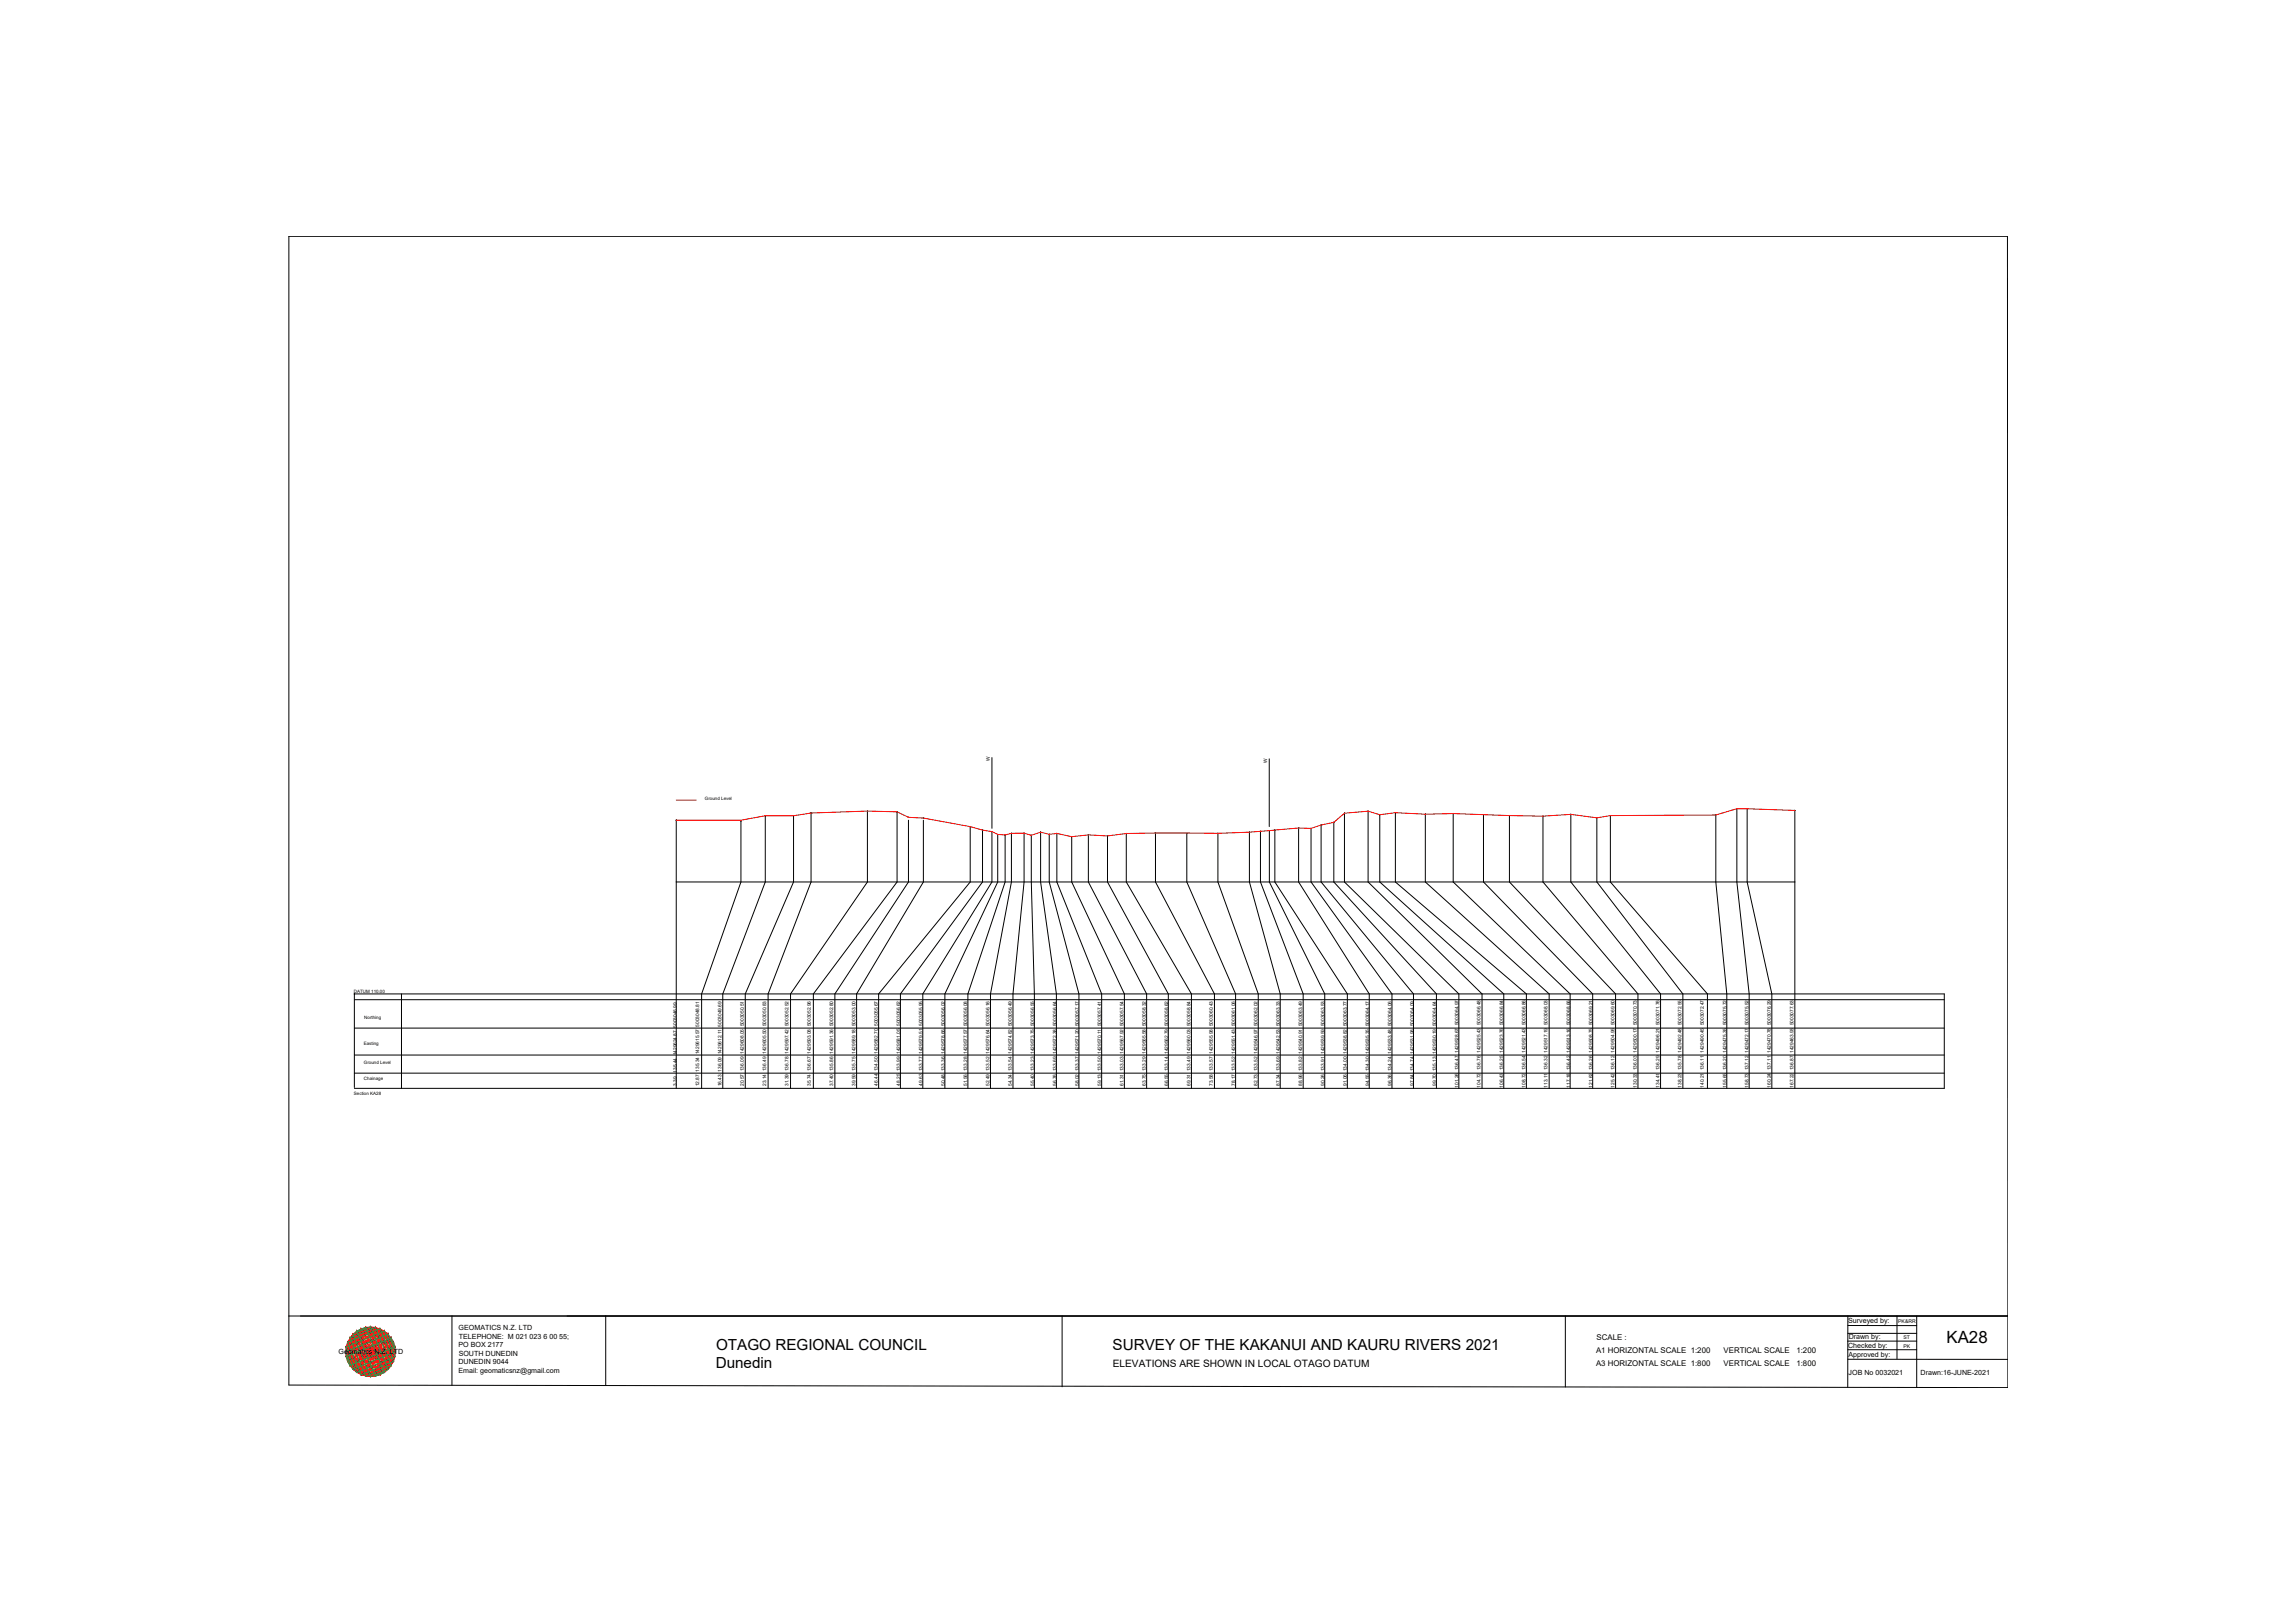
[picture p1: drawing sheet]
<svg xmlns="http://www.w3.org/2000/svg" width="420mm" height="297mm" viewBox="0 0 420 297" stroke-linecap="round" stroke-linejoin="round" font-family="sans-serif">
<defs><g id="words">
<text font-size="3.1" x="356.4" y="245.7">KA28</text>
<g font-size="2.8">
<text x="131" y="250.3">Dunedin</text>
<text x="131.1" y="247">OTAGO REGIONAL COUNCIL</text>
<text x="203.7" y="247">SURVEY OF THE KAKANUI AND KAURU RIVERS 2021</text>
</g>
<text font-size="1.9" x="203.7" y="250.1">ELEVATIONS ARE SHOWN IN LOCAL OTAGO DATUM</text>
<g font-size="1.4">
<text x="292.3" y="245.2">SCALE :</text>
<text x="292.2" y="247.6">A1 HORIZONTAL SCALE 1:200</text>
<text x="292.2" y="250">A3 HORIZONTAL SCALE 1:800</text>
<text x="315.5" y="247.6">VERTICAL SCALE</text>
<text x="315.5" y="250">VERTICAL SCALE</text>
<text x="328.9" y="247.6">1:200</text>
<text x="328.9" y="250">1:800</text>
</g>
<g font-size="1.3">
<text x="84" y="243.4">GEOMATICS N.Z. LTD</text>
<text x="84" y="245">TELEPHONE: M 021 023 6 00 55;</text>
<text x="338.3" y="242.1">Surveyed by:</text>
<text x="338.5" y="245.1">Drawn by:</text>
<text x="62" y="247.8">Geomatics N.Z. LTD</text>
<text x="83.9" y="246.6">PO BOX 2177</text>
<text x="83.9" y="249.7">DUNEDIN 9044</text>
<text x="83.9" y="251.3">Email: geomaticsnz@gmail.com</text>
<text x="84" y="248.1">SOUTH DUNEDIN</text>
<text x="338.3" y="246.6">Checked by:</text>
<text x="338.4" y="248.3">Approved by:</text>
<text x="338.4" y="251.7">JOB No 0032021</text>
<text x="351.6" y="251.7">Drawn:16-JUNE-2021</text>
</g>
<g font-size=".9">
<text x="181.2" y="139.3" transform="rotate(-90 181.2 139.3)">W</text>
<text x="232" y="139.6" transform="rotate(-90 232 139.6)">W</text>
<text x="123.9" y="196.3" transform="rotate(-90 123.9 196.3)">135.44 1429624.87 5003046.99</text>
<text x="123.9" y="198.7" transform="rotate(-90 123.9 198.7)">3.39</text>
<text x="128" y="198.8" transform="rotate(-90 128 198.8)">12.87 135.34 1429615.57 5003048.81</text>
<text x="132.1" y="198.8" transform="rotate(-90 132.1 198.8)">16.43 136.09 1429612.11 5003049.69</text>
<text x="136.2" y="198.7" transform="rotate(-90 136.2 198.7)">20.57 136.09 1429608.05 5003050.51</text>
<text x="140.3" y="198.7" transform="rotate(-90 140.3 198.7)">23.14 136.49 1429605.50 5003050.83</text>
<text x="144.3" y="198.7" transform="rotate(-90 144.3 198.7)">31.39 136.78 1429597.42 5003052.52</text>
<text x="148.4" y="198.7" transform="rotate(-90 148.4 198.7)">35.74 136.67 1429593.08 5003052.96</text>
<text x="152.5" y="198.7" transform="rotate(-90 152.5 198.7)">37.40 135.86 1429591.36 5003052.80</text>
<text x="156.6" y="198.7" transform="rotate(-90 156.6 198.7)">39.59 135.75 1429589.18 5003053.00</text>
<text x="160.7" y="198.7" transform="rotate(-90 160.7 198.7)">46.44 134.50 1429582.70 5003055.67</text>
<text x="164.8" y="198.7" transform="rotate(-90 164.8 198.7)">48.25 133.99 1429581.05 5003056.62</text>
<text x="168.9" y="198.7" transform="rotate(-90 168.9 198.7)">49.63 133.77 1429579.51 5003055.95</text>
<text x="173" y="198.7" transform="rotate(-90 173 198.7)">50.48 133.36 1429578.66 5003056.02</text>
<text x="177" y="198.7" transform="rotate(-90 177 198.7)">51.56 133.28 1429577.57 5003056.08</text>
<text x="181.1" y="198.7" transform="rotate(-90 181.1 198.7)">52.49 133.52 1429576.64 5003056.16</text>
<text x="185.2" y="198.7" transform="rotate(-90 185.2 198.7)">54.34 133.54 1429574.82 5003056.49</text>
<text x="189.3" y="198.7" transform="rotate(-90 189.3 198.7)">55.40 133.23 1429573.75 5003056.55</text>
<text x="193.4" y="198.7" transform="rotate(-90 193.4 198.7)">56.76 133.69 1429572.38 5003056.64</text>
<text x="197.5" y="198.7" transform="rotate(-90 197.5 198.7)">58.02 133.37 1429571.20 5003057.17</text>
<text x="201.6" y="198.7" transform="rotate(-90 201.6 198.7)">59.13 133.50 1429570.11 5003057.41</text>
<text x="205.7" y="198.7" transform="rotate(-90 205.7 198.7)">61.31 133.03 1429567.92 5003057.54</text>
<text x="209.8" y="198.7" transform="rotate(-90 209.8 198.7)">63.75 133.29 1429565.58 5003058.32</text>
<text x="213.8" y="198.7" transform="rotate(-90 213.8 198.7)">66.55 133.14 1429562.79 5003058.62</text>
<text x="217.9" y="198.7" transform="rotate(-90 217.9 198.7)">69.31 133.49 1429560.03 5003058.84</text>
<text x="222" y="198.7" transform="rotate(-90 222 198.7)">73.58 133.57 1429555.98 5003060.43</text>
<text x="226.1" y="198.7" transform="rotate(-90 226.1 198.7)">78.17 133.52 1429551.43 5003061.06</text>
<text x="230.2" y="198.7" transform="rotate(-90 230.2 198.7)">82.73 133.52 1429546.97 5003062.02</text>
<text x="234.3" y="198.7" transform="rotate(-90 234.3 198.7)">87.34 133.69 1429542.53 5003063.33</text>
<text x="238.4" y="198.7" transform="rotate(-90 238.4 198.7)">88.96 133.82 1429540.91 5003063.49</text>
<text x="242.5" y="198.7" transform="rotate(-90 242.5 198.7)">90.26 133.91 1429539.59 5003063.53</text>
<text x="246.5" y="198.7" transform="rotate(-90 246.5 198.7)">91.06 134.00 1429538.82 5003063.77</text>
<text x="250.6" y="198.7" transform="rotate(-90 250.6 198.7)">94.55 134.30 1429535.35 5003064.17</text>
<text x="254.7" y="198.7" transform="rotate(-90 254.7 198.7)">96.36 134.24 1429533.48 5003064.06</text>
<text x="258.8" y="198.7" transform="rotate(-90 258.8 198.7)">97.84 134.74 1429531.98 5003064.09</text>
<text x="262.9" y="198.7" transform="rotate(-90 262.9 198.7)">99.70 135.13 1429530.19 5003064.64</text>
<text x="267" y="199" transform="rotate(-90 267 199)">101.26 136.47 1429528.67 5003064.97</text>
<text x="271.1" y="199" transform="rotate(-90 271.1 199)">104.72 136.76 1429525.43 5003066.48</text>
<text x="275.2" y="199" transform="rotate(-90 275.2 199)">106.43 136.25 1429523.76 5003066.84</text>
<text x="279.3" y="199" transform="rotate(-90 279.3 199)">108.72 136.54 1429521.43 5003066.86</text>
<text x="283.3" y="199" transform="rotate(-90 283.3 199)">113.11 136.32 1429517.19 5003068.03</text>
<text x="287.4" y="199" transform="rotate(-90 287.4 199)">117.18 136.42 1429513.16 5003068.66</text>
<text x="291.5" y="199" transform="rotate(-90 291.5 199)">121.62 136.26 1429508.75 5003069.21</text>
<text x="295.6" y="199" transform="rotate(-90 295.6 199)">125.42 136.12 1429504.95 5003069.60</text>
<text x="299.7" y="199" transform="rotate(-90 299.7 199)">130.33 136.03 1429500.17 5003070.73</text>
<text x="303.8" y="199" transform="rotate(-90 303.8 199)">134.41 136.29 1429496.21 5003071.76</text>
<text x="307.9" y="199" transform="rotate(-90 307.9 199)">138.23 135.78 1429492.48 5003072.55</text>
<text x="312" y="199" transform="rotate(-90 312 199)">140.21 136.11 1429490.45 5003072.47</text>
<text x="316.1" y="199" transform="rotate(-90 316.1 199)">155.65 136.20 1429475.35 5003075.72</text>
<text x="320.1" y="199" transform="rotate(-90 320.1 199)">158.73 137.12 1429472.17 5003075.52</text>
<text x="324.2" y="199" transform="rotate(-90 324.2 199)">160.24 137.11 1429470.78 5003076.29</text>
<text x="328.3" y="199" transform="rotate(-90 328.3 199)">167.22 136.87 1429463.93 5003077.63</text>
<text x="347.5" y="242.2">PK&amp;RR</text>
<text x="348.5" y="245">ST</text>
<text x="348.5" y="246.8">PK</text>
</g>
<g font-size=".8">
<text x="129" y="146.4">Ground Level</text>
<text x="64.8" y="181.7">DATUM 110.00</text>
<text x="66.6" y="191.3">Easting</text>
<text x="66.7" y="186.4">Northing</text>
<text x="66.6" y="194.7">Ground Level</text>
<text x="66.6" y="197.6">Chainage</text>
<text x="64.8" y="200.3">Section KA28</text>
</g>
</g></defs>
<!-- layer: 0 -->
<g fill="none" stroke="#000" stroke-width=".18">
<path d="M52.9 43.3h314.6l.1 210.7-314.7-.5zM181.6 138.7v12.9M232.4 138.9v12.4M123.8 150.1v49.1M123.8 150.1h.1M135.6 150.2v11.2l-7.2 20.5v17.3M135.7 150.2l-.1 .1M140.1 149.3v12.1l-7.8 20.5v17.3M140.1 149.3h.1M145.3 149.3v12.1l-8.9 20.5v17.3M145.3 149.3h.1M148.5 148.8h.1"/>
<path d="M148.5 148.8v12.6l-7.9 20.5v17.3M158.8 148.4v.1M158.8 148.4v13l-14.1 20.5v17.3M164.3 148.6h-.1M164.3 148.6l-.1 12.8-15.3 20.5v17.3M166.3 149.6h.1M166.3 150.1v11.3l-13.5 20.5v17.3M169 149.7h.1M169 150.1v11.3l-12.2 20.5v17.3M169.1 149.7h-.1M177.6 151.3h.1M177.6 151.3v10.1l-16.7 20.5v17.3"/>
<path d="M179.9 151.9h.1M179.9 151.9v9.5l-15.1 20.5v17.3M181.6 152.2h.1M181.6 152.2v9.2l-12.7 20.5v17.3M182.6 152.7h.1M182.7 152.7v8.7l-9.7 20.5v17.3M182.7 152.7h-.1M184 152.8h.1M184 152.8v8.6l-6.8 20.5v17.3M185.2 152.5h.1M185.2 152.5v8.9l-3.9 20.5v17.3M187.5 152.5h.1"/>
<path d="M187.5 152.5v8.9l-2 20.5v17.3M188.8 152.9h.1M188.8 152.9v8.5l.6 20.5v17.3M190.5 152.3h.1M190.5 152.3v9.1l2.9 20.5v17.3M192.1 152.7h.1M192.1 152.7v8.7l5.4 20.5v17.3M193.5 152.5v.1M193.5 152.5v8.9l8.2 20.5v17.3M196.2 153.1h.1M196.2 153.1v8.3l9.6 20.5v17.3M199.2 152.8h.1"/>
<path d="M199.3 152.8v8.6l10.6 20.5v17.3M202.8 153v8.4l11.1 20.5v17.3M202.8 153h-.1M206.2 152.5v8.9l11.9 20.5v17.3M206.2 152.5v.1M211.5 152.4l.1 .1M211.5 152.5v8.9l10.8 20.5v17.3M211.6 152.4l-.1 .1M217.3 152.5v8.9l8.9 20.5v17.3M217.3 152.5h.1M223 152.5h.1M223 152.5v8.9l7.4 20.5v17.3"/>
<path d="M228.7 152.3h.1M228.7 152.3v9.1l5.7 20.5v17.3M230.8 152.1v9.3l7.8 20.5v17.3M230.8 152.1l-.1 .1M232.4 152v.1M232.4 152v9.4l10.1 20.5v17.3M233.4 151.9h.1M233.4 151.9v9.5l13.3 20.5v17.3M237.8 151.5l-.1 .1M237.8 151.6l-.1 9.8 13 20.5v17.3M240 151.6v9.8l14.8 20.5v17.3M240 151.6h.1"/>
<path d="M241.9 151v10.4l16.9 20.5v17.3M244.2 150.5h.1M244.2 150.5v10.9l18.8 20.5v17.3M246.1 148.8h.1M246.1 148.8v12.6l21 20.5v17.3M250.5 148.5v12.9l20.8 20.5v17.3M252.6 149.1v12.3l22.7 20.5v17.3M252.6 149.1h.1M255.5 148.7v12.7l23.9 20.5v17.3M255.5 148.7l-.1 .1M261 149l-.1 12.4 22.7 20.5v17.3M266 148.9v12.5l21.5 20.5v17.3"/>
<path d="M266.1 148.9h-.1M271.6 149.1h.1M271.6 149.1v12.3l20 20.5v17.3M276.3 149.2l.1 .1M276.3 149.3v12.1l19.5 20.5v17.3M276.4 149.2l-.1 .1M282.5 149.4h.1M282.5 149.4v12l17.4 20.5v17.3M287.6 149v.1M287.6 149.1v12.3l16.4 20.5v17.3M292.4 149.7h-.1M292.4 149.7l-.1 11.7 15.8 20.5v17.3"/>
<path d="M294.8 149.2v.1M294.8 149.3v12.1l17.8 20.5v17.3M314.1 149.2v12.2l2 20.5v17.3M314.1 149.1v.1M318 148h.1M318 148v13.4l2.2 20.5v17.3M319.8 148h.1M319.9 148v13.4l4.5 20.5v17.3M319.9 148h-.1M328.6 148.3h.1M328.6 148.3v50.9M123.8 161.4h204.8"/>
<path d="M64.9 181.9h.1M64.9 181.9h291v17.3h-291M64.9 196.4h291M64.9 193.1h291M64.9 188.2h291M64.9 181.9v17.1M64.9 183h291M73.5 181.9v17.3M52.9 240.9h314.7M82.7 240.8v12.7M110.9 240.8v12.8M194.4 240.9v12.9"/>
<path d="M286.6 240.9v12.9M338.3 245.4h12.6M338.3 247h12.6M338.3 248.8h29.3M338.3 242.6h12.6M338.3 244h12.6M338.3 240.9v13M347.3 240.9v7.8M350.9 240.9v13"/>
<circle cx="123.8" cy="150.1" r=".02"/>
<circle cx="135.6" cy="150.2" r=".02"/>
<circle cx="140.1" cy="149.3" r=".02"/>
<circle cx="145.3" cy="149.3" r=".02"/>
<circle cx="148.5" cy="148.8" r=".02"/>
<circle cx="158.8" cy="148.4" r=".02"/>
<circle cx="164.2" cy="148.6" r=".02"/>
<circle cx="166.3" cy="149.6" r=".02"/>
<circle cx="169" cy="149.7" r=".02"/>
<circle cx="177.6" cy="151.3" r=".02"/>
<circle cx="179.9" cy="151.9" r=".02"/>
<circle cx="181.6" cy="152.2" r=".02"/>
<circle cx="182.7" cy="152.7" r=".02"/>
<circle cx="184" cy="152.8" r=".02"/>
<circle cx="185.2" cy="152.5" r=".02"/>
<circle cx="187.5" cy="152.5" r=".02"/>
<circle cx="188.8" cy="152.9" r=".02"/>
<circle cx="190.5" cy="152.3" r=".02"/>
<circle cx="192.1" cy="152.7" r=".02"/>
<circle cx="193.5" cy="152.5" r=".02"/>
<circle cx="196.2" cy="153.1" r=".02"/>
<circle cx="199.2" cy="152.8" r=".02"/>
<circle cx="202.8" cy="153" r=".02"/>
<circle cx="206.2" cy="152.5" r=".02"/>
<circle cx="211.5" cy="152.4" r=".02"/>
<circle cx="217.3" cy="152.5" r=".02"/>
<circle cx="223" cy="152.5" r=".02"/>
<circle cx="228.7" cy="152.3" r=".02"/>
<circle cx="230.8" cy="152.1" r=".02"/>
<circle cx="232.4" cy="152" r=".02"/>
<circle cx="233.4" cy="151.9" r=".02"/>
<circle cx="237.7" cy="151.5" r=".02"/>
<circle cx="240" cy="151.6" r=".02"/>
<circle cx="241.9" cy="151" r=".02"/>
<circle cx="244.2" cy="150.5" r=".02"/>
<circle cx="246.1" cy="148.8" r=".02"/>
<circle cx="250.5" cy="148.5" r=".02"/>
<circle cx="252.6" cy="149.1" r=".02"/>
<circle cx="255.5" cy="148.7" r=".02"/>
<circle cx="260.9" cy="149" r=".02"/>
<circle cx="266" cy="148.9" r=".02"/>
<circle cx="271.6" cy="149.1" r=".02"/>
<circle cx="276.3" cy="149.3" r=".02"/>
<circle cx="282.5" cy="149.4" r=".02"/>
<circle cx="287.6" cy="149" r=".02"/>
<circle cx="292.3" cy="149.7" r=".02"/>
<circle cx="294.8" cy="149.3" r=".02"/>
<circle cx="314.1" cy="149.2" r=".02"/>
<circle cx="318" cy="148" r=".02"/>
<circle cx="319.9" cy="148" r=".02"/>
<circle cx="328.6" cy="148.3" r=".02"/>
<circle cx="64.9" cy="181.9" r=".02"/>
</g>
<!-- layer: geo -->
<g fill="none" stroke="#545454" stroke-width=".18">
<path d="M63.3 247.4h9.1M63.4 246.5h8.9v1.8h-8.9zM63.6 245.7h8.5v3.5h-8.5zM63.6 245.7h.1M64 244.9h7.6v5h-7.6zM64.6 244.2h6.5v6.4h-6.5zM65.3 243.6h.1M65.3 243.6h5.1v7.6h-5.1zM66.1 243.2h3.5v8.4h-3.5zM66.9 242.9h1.8v9h-1.7zM67.8 242.8v9.2M71.6 244.9h.1"/>
<path d="M72.3 246.5h.1"/>
</g>
<g fill="none" stroke="#ff0" stroke-width=".18">
<path d="M63.3 247.4l4.5-4.6 4.6 4.6-4.6 4.5-4.4-4.5M63.4 246.5l3.6-3.6 5.3 5.4-3.6 3.6zM64.6 250.6h.1M64.6 244.2l6.5 6.4M65.3 251.2l-1.3-1.3 6.4-6.3 1.2 1.3-6.3 6.3M65.3 243.6l6.3 6.3-1.2 1.3-6.4-6.3zM66.1 243.2l6 6-2.5 2.4-6-5.9zM68.7 251.9h.1M68.7 242.9l3.6 3.6-5.3 5.4-3.6-3.6zM69.6 243.2l2.5 2.5-6 5.9-2.5-2.4zM71.1 244.1h.1M71.1 244.2l-6.5 6.4"/>
<path d="M71.1 250.6h.1"/>
</g>
<g fill="none" stroke="#00b85c" stroke-width=".18">
<path d="M63.3 247.4l1.3 3.2 7.8-3.2-1.3-3.2-7.8 3.2M63.4 246.5l7-2.9 1.9 4.7-7 2.9zM63.4 248.3l8.2-3.4 .7 1.6-8.2 3.4zM63.6 245.7l8.5 3.5M63.6 245.7l2.5 5.9M64 244.9l4.7-2 2.9 7-4.6 2zM64.6 244.2l3.2-1.4 3.3 7.8-3.3 1.4zM65.3 243.6l1.7-.7 3.4 8.3-1.7 .7zM66.1 243.2l3.5 8.4M69.6 243.2l-3.5 8.4M69.6 243.2l2.5 6M69.6 243.2l-6 2.5"/>
<path d="M72.1 245.7l-8.5 3.5M72.1 249.2l-6 2.4"/>
</g>
<g fill="none" stroke="#f00" stroke-width=".18">
<path d="M63.3 247.4l2.8 4.2M63.3 247.4l6.3 4.2M63.3 247.4l8.8 1.8M63.3 247.4h.1M63.4 248.3h.1M63.4 246.5h.1M63.4 246.5l8.9 1.8M63.4 246.5l.6 3.4M63.4 246.5l3.6 5.4M63.4 248.3l1.9 2.9M63.4 246.5l7 4.7M63.4 248.3l5.3 3.6"/>
<path d="M63.4 248.3l8.2 1.6M63.6 245.7l1 4.9M63.6 245.7l4.2 6.3M63.6 249.2l1 1.4M63.6 249.2l4.2 2.8M63.6 245.7l7.5 4.9M63.6 245.7l8.8 1.7M63.6 249.2l7.5 1.4M63.6 245.7l-.3 1.7M63.6 245.7h.1M63.7 249.2h.1M64 249.9h.1"/>
<path d="M64 244.9h.1M64 244.9l7.6 5M64 244.9l1.3 6.3M64 244.9l4.7 7M64 249.9l3 2M64 249.9l6.4 1.3M64 244.9l-.6 3.4M64.1 244.9l8.2 1.6M64.6 244.2h.1M64.6 244.2l1.5 7.4M64.6 244.2l5 7.4M64.6 244.2l7.5 5"/>
<path d="M64.6 250.6l1.5 1M64.6 244.2l-1 1.4M64.6 244.2l7.5 1.5M64.6 250.6l5 1M64.6 244.2l-1 5M64.7 250.6h.1M65.3 243.6h.1M65.3 251.2h.1M65.3 243.6l5.1 7.6M65.3 243.6l1.7 8.3M65.3 243.6l-1.9 2.9M65.3 251.2l3.4 .7"/>
<path d="M65.3 243.6l-1.3 6.3M65.3 243.6l7 4.7M65.3 243.6l6.3 1.3M66.1 243.2h.1M66.1 243.2l1.7 8.8M66.1 243.2l5 7.4M66.1 243.2l-1.5 1M66.1 243.2l6.3 4.2M66.1 243.2l-2.8 4.2M66.1 243.2l5 1M66.1 251.6l1.7 .4M66.1 243.2l-1.5 7.4"/>
<path d="M66.1 251.6h.1M67 242.9h.1M67 251.9h.1M67 242.9l1.7 9M67 242.9l4.6 7M67 242.9l-3 2M67 242.9l5.3 3.6M67 242.9l-3.6 5.4M67 242.9l3.4 .7M67 242.9l-1.7 8.3M67.8 242.9h.1M67.8 242.8l1.8 8.8"/>
<path d="M67.8 242.8l-1.7 .4M67.8 242.8l4.3 6.4M67.8 242.8l-4.2 2.9M67.8 242.8l4.3 2.9M67.8 242.8l-4.2 6.4M67.8 242.8l1.8 .4M67.8 242.8l-1.7 8.8M67.9 251.9h.1M68.7 251.9h.1M68.7 242.9h.1M68.7 242.9l-1.7 9M68.7 242.9l1.7 8.3"/>
<path d="M68.7 242.9l-3.4 .7M68.7 242.9l3.6 5.4M68.7 242.9l-5.3 3.6M68.7 242.9l2.9 2M68.7 242.9l-4.7 7M69.5 243.2h.1M69.6 243.2l1.5 7.4M69.6 243.2l-5 1M69.6 251.6l-1.8 .4M69.6 243.2l2.8 4.2M69.6 243.2l-6.3 4.2M69.6 243.2l1.5 1"/>
<path d="M69.6 243.2l-5 7.4M69.6 243.2l-1.8 8.8M69.6 251.6h.1M70.4 251.2h.1M70.4 243.6h.1M70.4 243.6l-5.1 7.6M70.4 243.6l1.2 6.3M70.4 243.6l-6.4 1.3M70.4 251.2l-3.4 .7M70.4 243.6l1.9 2.9M70.4 243.6l-7 4.7M70.4 243.6l-1.7 8.3"/>
<path d="M71 244.2h.1M71.1 244.2l1 5M71.1 244.2l-7.5 1.5M71.1 250.6l-5 1M71.1 244.2l1 1.5M71.1 244.2l-7.5 5M71.1 250.6l-1.5 1M71.1 244.2l-5 7.4M71.1 244.2l-1.5 7.4M71.1 250.6h.1M71.6 244.9h.1M71.6 249.9h.1"/>
<path d="M71.6 244.9l-7.6 5M71.6 244.9l.7 3.4M71.6 244.9l-8.2 1.6M71.6 249.9l-6.3 1.3M71.6 249.9l-2.9 2M71.6 244.9l-4.6 7M71.6 244.9l-1.2 6.3M72 245.6h.1M72.1 249.1h.1M72.1 245.7l.3 1.7M72.1 245.7l-8.8 1.7 .3 1.8M72.1 249.2l-7.5 1.4"/>
<path d="M72.1 249.2l-4.3 2.8M72.1 245.7l-7.5 4.9M72.1 245.6l-4.3 6.4M72.1 249.2l-1 1.4M72.1 245.7l-1 4.9M72.3 246.5h.1M72.3 248.3h.1M72.3 246.5l-8.9 1.8M72.3 248.3l-8.3 1.6M72.3 246.5l-7 4.7M72.3 248.3l-5.3 3.6M72.3 246.5l-3.6 5.4"/>
<path d="M72.3 248.3l-1.9 2.9M72.3 246.5l-.7 3.4M72.4 247.4h.1M72.4 247.4l-.3 1.8M72.4 247.4l-8.8 1.8M72.4 247.4l-6.3 4.2M72.4 247.4l-2.8 4.2"/>
</g>
<!-- layer: 0 -->
<path d="M123.8 146.4h3.6M328.6 148.3l-10.6-.3-3.9 1.2-19.3 .1-2.5 .4-4.7-.7-5.1 .4-16.5-.5-5.1 .1-5.4-.3-2.9 .4-2.1-.6-4.4 .3-1.9 1.7-2.3 .5-1.9 .6-2.3-.1-5.3 .5a121.4 121.4 0 0 1-15.1 .5h-11.1l-3.4 .5-3.5-.2-3.1 .3-2.7-.6-1.4 .2-1.6-.4-1.7 .6-1.3-.4h-2.3l-1.2 .3-1.3-.1-1.1-.5-1.7-.3-2.3-.6-8.6-1.6-2.7-.1-2.1-1-5.4-.2-10.3 .4-3.2 .5h-5.2l-4.5 .8h-11.8" fill="none" stroke="#f00" stroke-width=".18"/>
<use href="#words"/>
</svg>
